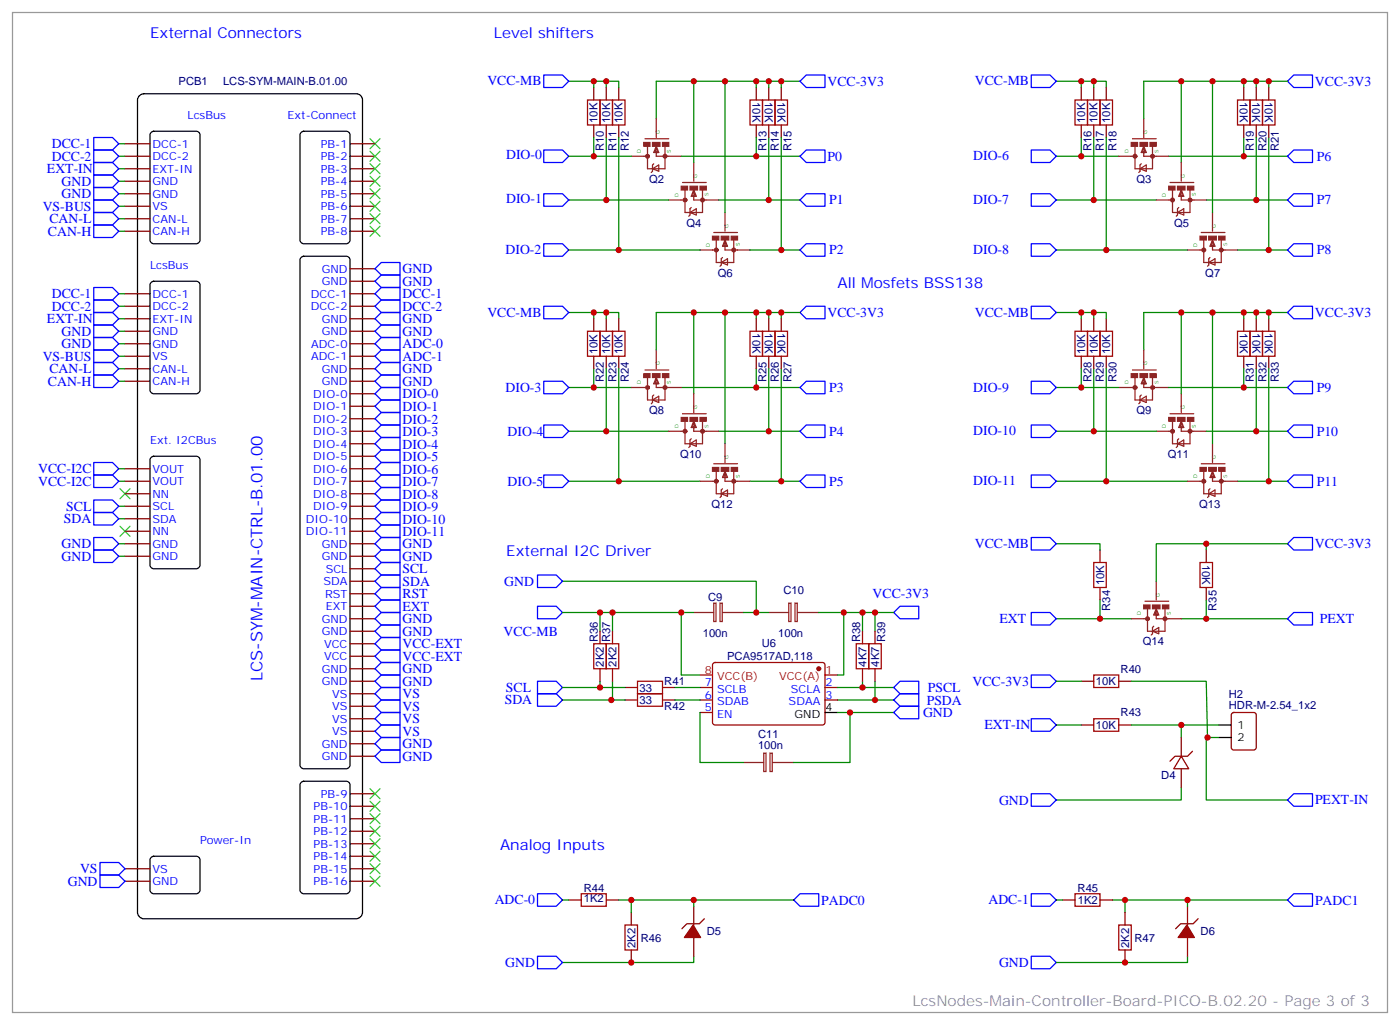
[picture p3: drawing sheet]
<svg xmlns="http://www.w3.org/2000/svg" width="395mm" height="289mm" viewBox="0 0 395 289" stroke-linecap="round" stroke-linejoin="round" font-family="sans-serif">
<defs><g id="words">
<text font-size="4.6" fill="#00f" x="74.1" y="192.3" transform="rotate(-90 74.1 192.3)">LCS-SYM-MAIN-CTRL-B.01.00</text>
<g font-size="4.2" fill="#00f">
<text x="42.3" y="10.6">External Connectors</text>
<text x="139.3" y="10.6">Level shifters</text>
<text x="236.4" y="81.1">All Mosfets BSS138</text>
<text x="142.9" y="157">External I2C Driver</text>
<text x="141.1" y="239.9">Analog Inputs</text>
</g>
<text font-size="4.2" fill="#999" x="257.5" y="284">LcsNodes-Main-Controller-Board-PICO-B.02.20 - Page 3 of 3</text>
<g font-size="3.9" fill="#00f">
<text x="137.5" y="24.1">VCC-MB</text>
<text x="233.5" y="24.2">VCC-3V3</text>
<text x="275.1" y="24.1">VCC-MB</text>
<text x="371.1" y="24.2">VCC-3V3</text>
<text x="14.6" y="41.8">DCC-1</text>
<text x="14.6" y="45.4">DCC-2</text>
<text x="142.8" y="44.9">DIO-0</text>
<text x="233.5" y="45.3">P0</text>
<text x="274.7" y="45.3">DIO-6</text>
<text x="371.6" y="45.3">P6</text>
<text x="13.3" y="48.9">EXT-IN</text>
<text x="17.4" y="52.4">GND</text>
<text x="12.1" y="59.5">VS-BUS</text>
<text x="17.4" y="56">GND</text>
<text x="142.8" y="57.2">DIO-1</text>
<text x="234" y="57.7">P1</text>
<text x="274.7" y="57.6">DIO-7</text>
<text x="371.6" y="57.7">P7</text>
<text x="14" y="63">CAN-L</text>
<text x="13.5" y="66.5">CAN-H</text>
<text x="142.7" y="71.8">DIO-2</text>
<text x="234" y="71.8">P2</text>
<text x="274.7" y="71.7">DIO-8</text>
<text x="371.6" y="71.8">P8</text>
<text x="113.6" y="77.2">GND</text>
<text x="113.6" y="80.7">GND</text>
<text x="14.6" y="87.7">DCC-2</text>
<text x="14.6" y="84.2">DCC-1</text>
<text x="113.6" y="84.1">DCC-1</text>
<text x="113.6" y="87.7">DCC-2</text>
<text x="137.5" y="89.4">VCC-MB</text>
<text x="233.5" y="89.4">VCC-3V3</text>
<text x="275.1" y="89.4">VCC-MB</text>
<text x="371.1" y="89.4">VCC-3V3</text>
<text x="13.3" y="91.2">EXT-IN</text>
<text x="17.4" y="94.8">GND</text>
<text x="113.6" y="91.3">GND</text>
<text x="113.6" y="94.8">GND</text>
<text x="12.1" y="101.8">VS-BUS</text>
<text x="17.4" y="98.3">GND</text>
<text x="113.6" y="98.2">ADC-0</text>
<text x="113.6" y="101.9">ADC-1</text>
<text x="14" y="105.3">CAN-L</text>
<text x="113.6" y="105.4">GND</text>
<text x="13.5" y="108.9">CAN-H</text>
<text x="113.6" y="112.3">DIO-0</text>
<text x="113.6" y="108.9">GND</text>
<text x="142.7" y="110.6">DIO-3</text>
<text x="234" y="110.6">P3</text>
<text x="274.7" y="110.5">DIO-9</text>
<text x="371.6" y="110.6">P9</text>
<text x="113.6" y="116.1">DIO-1</text>
<text x="113.6" y="119.7">DIO-2</text>
<text x="113.6" y="123.2">DIO-3</text>
<text x="143.3" y="123">DIO-4</text>
<text x="234" y="123">P4</text>
<text x="274.7" y="122.9">DIO-10</text>
<text x="371.6" y="123">P10</text>
<text x="113.6" y="126.7">DIO-4</text>
<text x="113.6" y="130.2">DIO-5</text>
<text x="10.8" y="137.1">VCC-I2C</text>
<text x="10.8" y="133.5">VCC-I2C</text>
<text x="113.6" y="133.8">DIO-6</text>
<text x="113.6" y="137.3">DIO-7</text>
<text x="143.3" y="137.1">DIO-5</text>
<text x="234" y="137.1">P5</text>
<text x="274.7" y="137">DIO-11</text>
<text x="371.6" y="137.1">P11</text>
<text x="113.6" y="140.8">DIO-8</text>
<text x="18" y="147.7">SDA</text>
<text x="18.7" y="144.1">SCL</text>
<text x="113.6" y="144.4">DIO-9</text>
<text x="113.6" y="147.9">DIO-10</text>
<text x="17.4" y="154.7">GND</text>
<text x="113.6" y="151.4">DIO-11</text>
<text x="113.6" y="154.8">GND</text>
<text x="275.1" y="154.6">VCC-MB</text>
<text x="371.1" y="154.7">VCC-3V3</text>
<text x="17.4" y="158.3">GND</text>
<text x="113.6" y="161.7">SCL</text>
<text x="113.6" y="158.3">GND</text>
<text x="113.6" y="165.3">SDA</text>
<text x="142.3" y="165.3">GND</text>
<text x="113.6" y="168.8">RST</text>
<text x="113.6" y="172.3">EXT</text>
<text x="246.3" y="168.9">VCC-3V3</text>
<text x="113.6" y="175.9">GND</text>
<text x="113.6" y="179.5">GND</text>
<text x="142.1" y="179.4">VCC-MB</text>
<text x="282.1" y="175.9">EXT</text>
<text x="372.5" y="175.9">PEXT</text>
<text x="113.6" y="182.9">VCC-EXT</text>
<text x="113.6" y="186.4">VCC-EXT</text>
<text x="113.6" y="190.1">GND</text>
<text x="113.6" y="197">VS</text>
<text x="113.6" y="193.6">GND</text>
<text x="142.8" y="195.3">SCL</text>
<text x="261.8" y="195.3">PSCL</text>
<text x="274.5" y="193.5">VCC-3V3</text>
<text x="113.6" y="200.5">VS</text>
<text x="142.4" y="198.8">SDA</text>
<text x="260.5" y="202.4">GND</text>
<text x="261.5" y="198.8">PSDA</text>
<text x="113.6" y="204.1">VS</text>
<text x="113.6" y="207.6">VS</text>
<text x="277.8" y="205.8">EXT-IN</text>
<text x="113.6" y="211.2">GND</text>
<text x="113.6" y="214.7">GND</text>
<text x="282" y="227.1">GND</text>
<text x="371.1" y="227">PEXT-IN</text>
<text x="19.1" y="250">GND</text>
<text x="22.6" y="246.5">VS</text>
<text x="139.6" y="255.3">ADC-0</text>
<text x="231.8" y="255.3">PADC0</text>
<text x="279" y="255.3">ADC-1</text>
<text x="371.1" y="255.3">PADC1</text>
<text x="142.6" y="272.9">GND</text>
<text x="282" y="272.9">GND</text>
</g>
<g font-size="3.2" fill="#000080">
<text x="50.4" y="24.1">PCB1</text>
<text x="62.9" y="24.1">LCS-SYM-MAIN-B.01.00</text>
<text x="212.3" y="28.8" transform="rotate(90 212.3 28.8)">10K</text>
<text x="215.9" y="28.8" transform="rotate(90 215.9 28.8)">10K</text>
<text x="219.4" y="28.8" transform="rotate(90 219.4 28.8)">10K</text>
<text x="349.9" y="28.8" transform="rotate(90 349.9 28.8)">10K</text>
<text x="353.4" y="28.8" transform="rotate(90 353.4 28.8)">10K</text>
<text x="357" y="28.8" transform="rotate(90 357 28.8)">10K</text>
<text x="168.7" y="34.7" transform="rotate(-90 168.7 34.7)">10K</text>
<text x="172.2" y="34.7" transform="rotate(-90 172.2 34.7)">10K</text>
<text x="175.7" y="34.7" transform="rotate(-90 175.7 34.7)">10K</text>
<text x="306.3" y="34.7" transform="rotate(-90 306.3 34.7)">10K</text>
<text x="309.8" y="34.7" transform="rotate(-90 309.8 34.7)">10K</text>
<text x="313.3" y="34.7" transform="rotate(-90 313.3 34.7)">10K</text>
<text x="170.4" y="42.7" transform="rotate(-90 170.4 42.7)">R10</text>
<text x="174" y="42.7" transform="rotate(-90 174 42.7)">R11</text>
<text x="177.5" y="42.7" transform="rotate(-90 177.5 42.7)">R12</text>
<text x="216.3" y="42.7" transform="rotate(-90 216.3 42.7)">R13</text>
<text x="219.8" y="42.7" transform="rotate(-90 219.8 42.7)">R14</text>
<text x="223.4" y="42.7" transform="rotate(-90 223.4 42.7)">R15</text>
<text x="308" y="42.7" transform="rotate(-90 308 42.7)">R16</text>
<text x="311.5" y="42.7" transform="rotate(-90 311.5 42.7)">R17</text>
<text x="315.1" y="42.7" transform="rotate(-90 315.1 42.7)">R18</text>
<text x="353.9" y="42.7" transform="rotate(-90 353.9 42.7)">R19</text>
<text x="357.4" y="42.7" transform="rotate(-90 357.4 42.7)">R20</text>
<text x="360.9" y="42.7" transform="rotate(-90 360.9 42.7)">R21</text>
<text x="183.2" y="51.6">Q2</text>
<text x="320.7" y="51.6">Q3</text>
<text x="193.7" y="64">Q4</text>
<text x="331.3" y="64">Q5</text>
<text x="202.6" y="78.1">Q6</text>
<text x="340.2" y="78.1">Q7</text>
<text x="212.3" y="94.1" transform="rotate(90 212.3 94.1)">10K</text>
<text x="215.9" y="94.1" transform="rotate(90 215.9 94.1)">10K</text>
<text x="219.4" y="94.1" transform="rotate(90 219.4 94.1)">10K</text>
<text x="349.9" y="94.1" transform="rotate(90 349.9 94.1)">10K</text>
<text x="353.4" y="94.1" transform="rotate(90 353.4 94.1)">10K</text>
<text x="357" y="94.1" transform="rotate(90 357 94.1)">10K</text>
<text x="168.7" y="99.9" transform="rotate(-90 168.7 99.9)">10K</text>
<text x="172.2" y="99.9" transform="rotate(-90 172.2 99.9)">10K</text>
<text x="175.7" y="99.9" transform="rotate(-90 175.7 99.9)">10K</text>
<text x="306.3" y="99.9" transform="rotate(-90 306.3 99.9)">10K</text>
<text x="309.8" y="99.9" transform="rotate(-90 309.8 99.9)">10K</text>
<text x="313.3" y="99.9" transform="rotate(-90 313.3 99.9)">10K</text>
<text x="170.4" y="107.9" transform="rotate(-90 170.4 107.9)">R22</text>
<text x="174" y="107.9" transform="rotate(-90 174 107.9)">R23</text>
<text x="177.5" y="107.9" transform="rotate(-90 177.5 107.9)">R24</text>
<text x="216.3" y="107.9" transform="rotate(-90 216.3 107.9)">R25</text>
<text x="219.8" y="107.9" transform="rotate(-90 219.8 107.9)">R26</text>
<text x="223.4" y="107.9" transform="rotate(-90 223.4 107.9)">R27</text>
<text x="308" y="107.9" transform="rotate(-90 308 107.9)">R28</text>
<text x="311.5" y="107.9" transform="rotate(-90 311.5 107.9)">R29</text>
<text x="315.1" y="107.9" transform="rotate(-90 315.1 107.9)">R30</text>
<text x="353.9" y="107.9" transform="rotate(-90 353.9 107.9)">R31</text>
<text x="357.4" y="107.9" transform="rotate(-90 357.4 107.9)">R32</text>
<text x="360.9" y="107.9" transform="rotate(-90 360.9 107.9)">R33</text>
<text x="183.2" y="116.9">Q8</text>
<text x="320.7" y="116.9">Q9</text>
<text x="192" y="129.2">Q10</text>
<text x="329.6" y="129.2">Q11</text>
<text x="200.8" y="143.3">Q12</text>
<text x="338.4" y="143.3">Q13</text>
<text x="339.3" y="159.3" transform="rotate(90 339.3 159.3)">10K</text>
<text x="221.1" y="167.7">C10</text>
<text x="311.6" y="165.2" transform="rotate(-90 311.6 165.2)">10K</text>
<text x="199.8" y="169.5">C9</text>
<text x="313.3" y="172.4" transform="rotate(-90 313.3 172.4)">R34</text>
<text x="343.3" y="172.4" transform="rotate(-90 343.3 172.4)">R35</text>
<text x="198.3" y="179.7">100n</text>
<text x="219.6" y="179.7">100n</text>
<text x="168.7" y="181.2" transform="rotate(-90 168.7 181.2)">R36</text>
<text x="172.2" y="181.2" transform="rotate(-90 172.2 181.2)">R37</text>
<text x="215" y="182.5">U6</text>
<text x="242.8" y="181.2" transform="rotate(-90 242.8 181.2)">R38</text>
<text x="249.8" y="181.2" transform="rotate(-90 249.8 181.2)">R39</text>
<text x="322.5" y="182.2">Q14</text>
<text x="170.4" y="188.1" transform="rotate(-90 170.4 188.1)">2K2</text>
<text x="174" y="188.1" transform="rotate(-90 174 188.1)">2K2</text>
<text x="205.2" y="186.3">PCA9517AD,118</text>
<text x="244.5" y="188.1" transform="rotate(-90 244.5 188.1)">4K7</text>
<text x="248.1" y="188.1" transform="rotate(-90 248.1 188.1)">4K7</text>
<text x="316.2" y="189.8">R40</text>
<text x="180.5" y="195.2">33</text>
<text x="187.5" y="193.4">R41</text>
<text x="309.3" y="193.4">10K</text>
<text x="346.8" y="196.9">H2</text>
<text x="180.5" y="198.7">33</text>
<text x="187.5" y="200.5">R42</text>
<text x="316.2" y="202.2">R43</text>
<text x="346.8" y="200">HDR-M-2.54_1x2</text>
<text x="213.9" y="208.3">C11</text>
<text x="309.3" y="205.7">10K</text>
<text x="213.9" y="211.5">100n</text>
<text x="327.7" y="219.9">D4</text>
<text x="164.8" y="251.6">R44</text>
<text x="304.1" y="251.6">R45</text>
<text x="164.8" y="254.7">1K2</text>
<text x="304.2" y="255.1">1K2</text>
<text x="199.5" y="264">D5</text>
<text x="338.8" y="264">D6</text>
<text x="179.4" y="267.5" transform="rotate(-90 179.4 267.5)">2K2</text>
<text x="180.8" y="265.8">R46</text>
<text x="318.7" y="267.5" transform="rotate(-90 318.7 267.5)">2K2</text>
<text x="320.2" y="265.8">R47</text>
</g>
<g font-size="3.2" fill="#00f">
<text x="52.9" y="33.5">LcsBus</text>
<text x="81.1" y="33.5">Ext-Connect</text>
<text x="43" y="41.6">DCC-1</text>
<text x="90.5" y="41.6">PB-1</text>
<text x="43" y="45.2">DCC-2</text>
<text x="90.5" y="45.2">PB-2</text>
<text x="43" y="48.7">EXT-IN</text>
<text x="43" y="52.2">GND</text>
<text x="90.5" y="52.2">PB-4</text>
<text x="90.5" y="48.7">PB-3</text>
<text x="43" y="55.7">GND</text>
<text x="43" y="59.3">VS</text>
<text x="90.5" y="59.3">PB-6</text>
<text x="90.5" y="55.7">PB-5</text>
<text x="43" y="62.8">CAN-L</text>
<text x="90.5" y="62.8">PB-7</text>
<text x="43" y="66.3">CAN-H</text>
<text x="90.5" y="66.3">PB-8</text>
<text x="42.3" y="75.8">LcsBus</text>
<text x="90.8" y="76.9">GND</text>
<text x="43" y="84">DCC-1</text>
<text x="87.7" y="84">DCC-1</text>
<text x="90.8" y="80.4">GND</text>
<text x="43" y="87.5">DCC-2</text>
<text x="87.7" y="87.5">DCC-2</text>
<text x="43" y="94.5">GND</text>
<text x="43" y="91">EXT-IN</text>
<text x="90.8" y="91">GND</text>
<text x="90.8" y="94.5">GND</text>
<text x="43" y="101.6">VS</text>
<text x="43" y="98.1">GND</text>
<text x="87.8" y="98.1">ADC-0</text>
<text x="87.8" y="101.6">ADC-1</text>
<text x="43" y="105.1">CAN-L</text>
<text x="90.8" y="105.1">GND</text>
<text x="43" y="108.7">CAN-H</text>
<text x="88.3" y="112.2">DIO-0</text>
<text x="90.8" y="108.7">GND</text>
<text x="88.3" y="115.7">DIO-1</text>
<text x="88.3" y="119.2">DIO-2</text>
<text x="42.3" y="125.2">Ext. I2CBus</text>
<text x="88.3" y="122.8">DIO-3</text>
<text x="88.3" y="126.3">DIO-4</text>
<text x="88.3" y="129.8">DIO-5</text>
<text x="43" y="133.3">VOUT</text>
<text x="43" y="136.9">VOUT</text>
<text x="88.3" y="133.3">DIO-6</text>
<text x="88.3" y="136.9">DIO-7</text>
<text x="43" y="140.4">NN</text>
<text x="43" y="143.9">SCL</text>
<text x="88.3" y="140.4">DIO-8</text>
<text x="88.3" y="143.9">DIO-9</text>
<text x="43" y="147.5">SDA</text>
<text x="86.3" y="147.5">DIO-10</text>
<text x="43" y="151">NN</text>
<text x="43" y="154.5">GND</text>
<text x="86.3" y="151">DIO-11</text>
<text x="90.8" y="154.5">GND</text>
<text x="43" y="158">GND</text>
<text x="90.8" y="158">GND</text>
<text x="91.9" y="161.6">SCL</text>
<text x="91.3" y="165.1">SDA</text>
<text x="91.7" y="168.6">RST</text>
<text x="91.9" y="172.2">EXT</text>
<text x="90.8" y="175.7">GND</text>
<text x="90.8" y="179.2">GND</text>
<text x="91.5" y="182.7">VCC</text>
<text x="90.8" y="189.8">GND</text>
<text x="91.5" y="186.3">VCC</text>
<text x="90.8" y="193.3">GND</text>
<text x="93.7" y="196.9">VS</text>
<text x="198.9" y="197.2">6</text>
<text x="198.9" y="193.7">7</text>
<text x="202.4" y="195.4">SCLB</text>
<text x="223.2" y="195.4">SCLA</text>
<text x="233" y="193.7">2</text>
<text x="233" y="197.2">3</text>
<text x="93.7" y="203.9">VS</text>
<text x="93.7" y="200.4">VS</text>
<text x="198.9" y="200.7">5</text>
<text x="202.4" y="202.5">EN</text>
<text x="202.4" y="199">SDAB</text>
<text x="222.6" y="199">SDAA</text>
<text x="93.7" y="207.4">VS</text>
<text x="90.8" y="211">GND</text>
<text x="90.8" y="214.5">GND</text>
<text x="90.5" y="225.1">PB-9</text>
<text x="88.5" y="228.6">PB-10</text>
<text x="88.5" y="232.1">PB-11</text>
<text x="56.4" y="238.1">Pow</text>
<text x="62.9" y="238.1">er-In</text>
<text x="88.5" y="239.2">PB-13</text>
<text x="88.5" y="235.7">PB-12</text>
<text x="88.5" y="242.7">PB-14</text>
<text x="43" y="246.2">VS</text>
<text x="43" y="249.8">GND</text>
<text x="88.5" y="249.8">PB-16</text>
<text x="88.5" y="246.2">PB-15</text>
</g>
<g font-size="3.2" fill="#f00">
<text x="198.9" y="190.1">8</text>
<text x="202.4" y="191.9">VCC(B)</text>
<text x="219.9" y="191.9">VCC(A)</text>
<text x="233" y="190.1">1</text>
</g>
<g font-size="3.2">
<text x="224.2" y="202.5">GND</text>
<text x="233" y="200.7">4</text>
<text x="349.2" y="205.7">1</text>
<text x="349.2" y="209.2">2</text>
</g>
<g font-size="1.4" fill="#238d23">
<text x="186.2" y="37.9" transform="rotate(-90 186.2 37.9)">G</text>
<text x="323.8" y="37.9" transform="rotate(-90 323.8 37.9)">G</text>
<text x="180.9" y="43.1" transform="rotate(-90 180.9 43.1)">D</text>
<text x="189.4" y="43.1" transform="rotate(-90 189.4 43.1)">S</text>
<text x="318.5" y="43.1" transform="rotate(-90 318.5 43.1)">D</text>
<text x="326.9" y="43.1" transform="rotate(-90 326.9 43.1)">S</text>
<text x="196.8" y="50.2" transform="rotate(-90 196.8 50.2)">G</text>
<text x="334.4" y="50.2" transform="rotate(-90 334.4 50.2)">G</text>
<text x="191.5" y="55.5" transform="rotate(-90 191.5 55.5)">D</text>
<text x="199.9" y="55.4" transform="rotate(-90 199.9 55.4)">S</text>
<text x="329.1" y="55.5" transform="rotate(-90 329.1 55.5)">D</text>
<text x="337.5" y="55.4" transform="rotate(-90 337.5 55.4)">S</text>
<text x="205.6" y="64.3" transform="rotate(-90 205.6 64.3)">G</text>
<text x="343.2" y="64.3" transform="rotate(-90 343.2 64.3)">G</text>
<text x="200.3" y="69.6" transform="rotate(-90 200.3 69.6)">D</text>
<text x="208.8" y="69.5" transform="rotate(-90 208.8 69.5)">S</text>
<text x="337.9" y="69.6" transform="rotate(-90 337.9 69.6)">D</text>
<text x="346.4" y="69.5" transform="rotate(-90 346.4 69.5)">S</text>
<text x="186.2" y="103.1" transform="rotate(-90 186.2 103.1)">G</text>
<text x="323.8" y="103.1" transform="rotate(-90 323.8 103.1)">G</text>
<text x="180.9" y="108.4" transform="rotate(-90 180.9 108.4)">D</text>
<text x="189.4" y="108.3" transform="rotate(-90 189.4 108.3)">S</text>
<text x="318.5" y="108.4" transform="rotate(-90 318.5 108.4)">D</text>
<text x="326.9" y="108.3" transform="rotate(-90 326.9 108.3)">S</text>
<text x="196.8" y="115.5" transform="rotate(-90 196.8 115.5)">G</text>
<text x="334.4" y="115.5" transform="rotate(-90 334.4 115.5)">G</text>
<text x="191.5" y="120.8" transform="rotate(-90 191.5 120.8)">D</text>
<text x="199.9" y="120.7" transform="rotate(-90 199.9 120.7)">S</text>
<text x="329.1" y="120.8" transform="rotate(-90 329.1 120.8)">D</text>
<text x="337.5" y="120.7" transform="rotate(-90 337.5 120.7)">S</text>
<text x="205.6" y="129.6" transform="rotate(-90 205.6 129.6)">G</text>
<text x="343.2" y="129.6" transform="rotate(-90 343.2 129.6)">G</text>
<text x="200.3" y="134.9" transform="rotate(-90 200.3 134.9)">D</text>
<text x="208.8" y="134.8" transform="rotate(-90 208.8 134.8)">S</text>
<text x="337.9" y="134.9" transform="rotate(-90 337.9 134.9)">D</text>
<text x="346.4" y="134.8" transform="rotate(-90 346.4 134.8)">S</text>
<text x="322" y="173.7" transform="rotate(-90 322 173.7)">D</text>
<text x="327.3" y="168.4" transform="rotate(-90 327.3 168.4)">G</text>
<text x="330.5" y="173.6" transform="rotate(-90 330.5 173.6)">S</text>
</g>
</g></defs>
<g fill="none" stroke="#008700" stroke-width=".35">
<path d="M160.5 22.9h10.6v1.8M167.6 22.9v1.8M167.6 38.8v5.3M171.1 38.8v17.6M171.1 22.9h3.5v1.8M174.6 38.8v31.8M195.8 22.9v23M204.6 22.9v37.1M213.4 22.9v1.8M213.4 38.8v5.3M217 22.9v1.8M217 38.8v17.6"/>
<path d="M220.5 38.8v31.8M220.5 22.9v1.8M225.8 22.9h-40.6v10.6M298.1 22.9h10.6v1.8M305.2 22.9v1.8M305.2 38.8v5.3M308.7 22.9h3.5v1.8M308.7 38.8v17.6M312.2 38.8v31.8M333.4 22.9v23M342.2 22.9v37.1M351 22.9v1.8"/>
<path d="M351 38.8v5.3M354.5 22.9v1.8M354.5 38.8v17.6M358.1 38.8v31.8M358.1 22.9v1.8M363.4 22.9h-40.6v10.6M33.5 44.1h1.8M33.5 40.6h1.8M33.5 47.6h1.8M33.5 51.2h1.8M33.5 54.7h1.8M33.5 58.2h1.8"/>
<path d="M160.5 56.4h28.2M160.5 44.1h17.7M192.3 44.1h33.5M202.8 56.4h23M298.1 56.4h28.2M298.1 44.1h17.6M329.8 44.1h33.6M340.4 56.4h23M33.5 61.7h1.8M33.5 65.3h1.8M160.5 70.6h37.1M211.7 70.6h14.1"/>
<path d="M298.1 70.6h37M349.2 70.6h14.2M33.5 93.5h1.8M33.5 82.9h1.8M33.5 86.4h1.8M33.5 90h1.8M33.5 97h1.8M160.5 88.2h10.6v1.8M167.6 88.2v1.8M171.1 88.2h3.5v1.8M195.8 88.2v22.9M204.6 88.2v37"/>
<path d="M213.4 88.2v1.8M217 88.2v1.8M220.5 88.2v1.8M225.8 88.2h-40.6v10.6M298.1 88.2h10.6v1.8M305.2 88.2v1.8M308.7 88.2h3.5v1.8M333.4 88.2v22.9M342.2 88.2v37M351 88.2v1.8M354.5 88.2v1.8M358.1 88.2v1.8"/>
<path d="M363.4 88.2h-40.6v10.6M33.5 100.5h1.8M33.5 107.6h1.8M33.5 104.1h1.8M160.5 109.4h17.7M167.6 104.1v5.3M171.1 104.1v17.6M174.6 104.1v31.7M192.3 109.4h33.5M213.4 104.1v5.3M217 104.1v17.6M220.5 104.1v31.7"/>
<path d="M298.1 109.4h17.6M305.2 104.1v5.3M308.7 104.1v17.6M312.2 104.1v31.7M329.8 109.4h33.6M351 104.1v5.3M354.5 104.1v17.6M358.1 104.1v31.7M33.5 135.8h1.8M33.5 132.3h1.8M160.5 121.7h28.2M160.5 135.8h37.1"/>
<path d="M202.8 121.7h23M211.7 135.8h14.1M298.1 121.7h28.2M298.1 135.8h37M340.4 121.7h23M349.2 135.8h14.2M33.5 153.5h1.8M33.5 146.4h1.8M33.5 157h1.8M33.5 142.9h1.8M298.1 153.5h12.3v1.7M340.4 153.5h-14.1v10.5"/>
<path d="M340.4 153.5h23M340.4 153.5v1.7M158.7 172.9h33.6v17.6h5.3M158.7 164h54.7v8.9M169.3 172.9v5.3M172.9 172.9v5.3M192.3 172.9h3.5M209.9 172.9h7.1M231.1 172.9h7M243.4 172.9v5.3M246.9 172.9v5.3M252.2 172.9h-14.1v17.6h-1.7"/>
<path d="M298.1 174.6h21.2M310.4 169.3v5.3M333.4 174.6h30M340.4 169.3v5.3M158.7 197.6h17.7M158.7 194h17.7M169.3 192.3v1.7M172.9 192.3v5.3h-.4M190.5 197.6h7.1M190.5 194h7.1M236.4 197.6h15.8M236.4 194h15.8"/>
<path d="M243.4 192.3v1.7M246.9 192.3v5.3M298.1 192.3h7.1M319.3 192.3h21.1l.4 15.8M197.6 201.1v14.1h12.3M236.4 201.1h15.8M239.9 201.1v14.1h-15.9M298.1 204.6h7.1M319.3 204.6h24.7M333.4 204.6v3.5M344 208.1h-3.6v17.7h23M333.4 222.2v3.6h-35.3"/>
<path d="M158.7 254h1.8M174.6 254h3.6v3.5M178.2 254h45.8M195.8 254v1.8M298.1 254h1.8M314 254h3.5v3.5M317.5 254h45.9M335.1 254v1.8M195.8 269.9v1.7h-37.1M335.1 269.9v1.7h-37"/>
</g>
<g fill="none" stroke="#00f" stroke-width=".35">
<path d="M26.5 38.8h5.2l1.8 1.8-1.8 1.7h-5.2zM153.5 21.2h5.2l1.8 1.7-1.8 1.8h-5.2zM227.5 21.2h5.3v3.5h-5.3l-1.7-1.8zM291 21.2h5.3l1.8 1.7-1.8 1.8h-5.3zM365.1 21.2h5.3v3.5h-5.3l-1.7-1.8zM26.5 60h5.2l1.8 1.7-1.8 1.8h-5.2zM26.5 56.4h5.2l1.8 1.8-1.8 1.8h-5.2zM26.5 52.9h5.2l1.8 1.8-1.8 1.7h-5.2zM26.5 49.4h5.2l1.8 1.8-1.8 1.7h-5.2zM26.5 45.9h5.2l1.8 1.7-1.8 1.8h-5.2zM26.5 42.3h5.2l1.8 1.8-1.8 1.8h-5.2zM153.5 54.7h5.2l1.8 1.7-1.8 1.8h-5.2z"/>
<path d="M153.5 42.3h5.2l1.8 1.8-1.8 1.8h-5.2zM225.8 44.1l1.7-1.8h5.3v3.6h-5.3zM225.8 56.4l1.7-1.7h5.3v3.5h-5.3zM291 42.3h5.3l1.8 1.8-1.8 1.8h-5.3zM291 54.7h5.3l1.8 1.7-1.8 1.8h-5.3zM363.4 56.4l1.7-1.7h5.3v3.5h-5.3zM365.1 42.3h5.3v3.6h-5.3l-1.7-1.8zM26.5 63.5h5.2l1.8 1.8-1.8 1.7h-5.2zM153.5 68.8h5.2l1.8 1.8-1.8 1.7h-5.2zM225.8 70.6l1.7-1.8h5.3v3.5h-5.3zM291 68.8h5.3l1.8 1.8-1.8 1.7h-5.3zM363.4 70.6l1.7-1.8h5.3v3.5h-5.3z"/>
<path d="M26.5 91.7h5.2l1.8 1.8-1.8 1.7h-5.2zM26.5 95.2h5.2l1.8 1.8-1.8 1.8h-5.2zM26.5 98.8h5.2l1.8 1.7-1.8 1.8h-5.2zM26.5 88.2h5.2l1.8 1.8-1.8 1.7h-5.2zM26.5 84.7h5.2l1.8 1.7-1.8 1.8h-5.2zM26.5 81.1h5.2l1.8 1.8-1.8 1.8h-5.2zM153.5 86.4h5.2l1.8 1.8-1.8 1.8h-5.2zM227.5 86.4h5.3v3.6h-5.3l-1.7-1.8zM291 86.4h5.3l1.8 1.8-1.8 1.8h-5.3zM365.1 86.4h5.3v3.6h-5.3l-1.7-1.8zM26.5 102.3h5.2l1.8 1.8-1.8 1.7h-5.2zM26.5 105.8h5.2l1.8 1.8-1.8 1.8h-5.2z"/>
<path d="M153.5 107.6h5.2l1.8 1.8-1.8 1.7h-5.2zM153.5 119.9h5.2l1.8 1.8-1.8 1.8h-5.2zM225.8 109.4l1.7-1.8h5.3v3.5h-5.3zM291 107.6h5.3l1.8 1.8-1.8 1.7h-5.3zM291 119.9h5.3l1.8 1.8-1.8 1.8h-5.3zM363.4 109.4l1.7-1.8h5.3v3.5h-5.3zM365.1 119.9h5.3v3.6h-5.3l-1.7-1.8zM26.5 134.1h5.2l1.8 1.7-1.8 1.8h-5.2zM26.5 130.5h5.2l1.8 1.8-1.8 1.8h-5.2zM153.5 134.1h5.2l1.8 1.7-1.8 1.8h-5.2zM225.8 121.7l1.7-1.8h5.3v3.6h-5.3zM225.8 135.8l1.7-1.7h5.3v3.5h-5.3z"/>
<path d="M291 134.1h5.3l1.8 1.7-1.8 1.8h-5.3zM363.4 135.8l1.7-1.7h5.3v3.5h-5.3zM26.5 144.6h5.2l1.8 1.8-1.8 1.8h-5.2zM26.5 151.7h5.2l1.8 1.8-1.8 1.7h-5.2zM26.5 155.2h5.2l1.8 1.8-1.8 1.8h-5.2zM26.5 141.1h5.2l1.8 1.8-1.8 1.7h-5.2zM291 151.7h5.3l1.8 1.8-1.8 1.7h-5.3zM365.1 151.7h5.3v3.5h-5.3l-1.7-1.7zM151.7 171.1h5.3l1.7 1.8-1.7 1.7h-5.3zM151.7 162.3h5.3l1.7 1.7-1.7 1.8h-5.3zM252.2 172.9l1.8-1.8h5.3v3.5h-5.3zM291 172.9h5.3l1.8 1.7-1.8 1.8h-5.3z"/>
<path d="M365.1 172.9h5.3v3.5h-5.3l-1.7-1.8zM151.7 195.8h5.3l1.7 1.8-1.7 1.7h-5.3zM151.7 192.3h5.3l1.7 1.7-1.7 1.8h-5.3zM252.2 194l1.8-1.7h5.3v3.5h-5.3zM252.2 197.6l1.8-1.8h5.3v3.5h-5.3zM291 190.5h5.3l1.8 1.8-1.8 1.7h-5.3zM252.2 201.1l1.8-1.8h5.3v3.5h-5.3zM291 202.8h5.3l1.8 1.8-1.8 1.8h-5.3zM291 224h5.3l1.8 1.8-1.8 1.7h-5.3zM365.1 224h5.3v3.5h-5.3l-1.7-1.7zM151.7 252.2h5.3l1.7 1.8-1.7 1.8h-5.3zM224 254l1.8-1.8h5.3v3.6h-5.3z"/>
<path d="M291 252.2h5.3l1.8 1.8-1.8 1.8h-5.3zM363.4 254l1.7-1.8h5.3v3.6h-5.3zM151.7 269.9h5.3l1.7 1.7-1.7 1.8h-5.3zM291 269.9h5.3l1.8 1.7-1.8 1.8h-5.3z"/>
</g>
<g fill="none" stroke="#a10000" stroke-width=".35">
<path d="M165.8 28.2h3.5v7.1h-3.5zM169.3 28.2h3.6v7.1h-3.6zM172.9 28.2h3.5v7.1h-3.5zM211.7 28.2h3.5v7.1h-3.5zM215.2 28.2h3.5v7.1h-3.5zM218.7 28.2h3.5v7.1h-3.5zM303.4 28.2h3.5v7.1h-3.5zM306.9 28.2h3.5v7.1h-3.5zM310.4 28.2h3.6v7.1h-3.6zM349.2 28.2h3.6v7.1h-3.6zM352.8 28.2h3.5v7.1h-3.5zM356.3 28.2h3.5v7.1h-3.5z"/>
<path d="M165.8 93.5h3.5v7h-3.5zM169.3 93.5h3.6v7h-3.6zM172.9 93.5h3.5v7h-3.5zM211.7 93.5h3.5v7h-3.5zM215.2 93.5h3.5v7h-3.5zM218.7 93.5h3.5v7h-3.5zM303.4 93.5h3.5v7h-3.5zM306.9 93.5h3.5v7h-3.5zM310.4 93.5h3.6v7h-3.6zM349.2 93.5h3.6v7h-3.6zM352.8 93.5h3.5v7h-3.5zM356.3 93.5h3.5v7h-3.5z"/>
<path d="M308.7 158.8h3.5v7h-3.5zM338.7 158.8h3.5v7h-3.5zM167.6 181.7h3.5v7h-3.5zM171.1 181.7h3.5v7h-3.5zM179.9 192.3h7.1v3.5h-7.1zM179.9 195.8h7.1v3.5h-7.1zM241.7 181.7h3.5v7h-3.5zM245.2 181.7h3.5v7h-3.5zM308.7 190.5h7v3.5h-7zM308.7 202.8h7v3.6h-7zM164 252.2h7.1v3.6h-7.1zM303.4 252.2h7v3.6h-7z"/>
<path d="M176.4 261.1h3.5v7h-3.5zM315.7 261.1h3.6v7h-3.6z"/>
</g>
<g fill="none" stroke="#870000" stroke-width=".35">
<path d="M167.6 24.7v3.5M167.6 35.3v3.5M171.1 24.7v3.5M171.1 35.3v3.5M174.6 24.7v3.5M174.6 35.3v3.5M213.4 24.7v3.5M213.4 35.3v3.5M217 24.7v3.5M217 35.3v3.5M220.5 24.7v3.5M220.5 35.3v3.5"/>
<path d="M305.2 24.7v3.5M305.2 35.3v3.5M308.7 24.7v3.5M308.7 35.3v3.5M312.2 24.7v3.5M312.2 35.3v3.5M351 24.7v3.5M351 35.3v3.5M354.5 24.7v3.5M354.5 35.3v3.5M358.1 24.7v3.5M358.1 35.3v3.5"/>
<path d="M167.6 90v3.5M171.1 90v3.5M174.6 90v3.5M213.4 90v3.5M217 90v3.5M220.5 90v3.5M305.2 90v3.5M308.7 90v3.5M312.2 90v3.5M351 90v3.5M354.5 90v3.5M358.1 90v3.5"/>
<path d="M167.6 100.5v3.6M171.1 100.5v3.6M174.6 100.5v3.6M213.4 100.5v3.6M217 100.5v3.6M220.5 100.5v3.6M305.2 100.5v3.6M308.7 100.5v3.6M312.2 100.5v3.6M351 100.5v3.6M354.5 100.5v3.6M358.1 100.5v3.6"/>
<path d="M310.4 155.2v3.6M340.4 155.2v3.6M169.3 178.2v3.5M172.9 178.2v3.5M243.4 178.2v3.5M246.9 178.2v3.5M310.4 165.8v3.5M340.4 165.8v3.5M169.3 188.7v3.6M172.9 188.7v3.6M176.4 194h3.5M176.4 197.6h3.5"/>
<path d="M187 194h3.5M187 197.6h3.5M197.6 194h3.5M197.6 197.6h3.5M201.3 187.2l.5-.2h30.6l.4 .7v16.5l-.7 .4-30.6-.1-.4-.6v-16.2zM232.8 194h3.6M232.8 197.6h3.6M243.4 188.7v3.6M246.9 188.7v3.6M305.2 192.3h3.5M315.7 192.3h3.6M197.6 201.1h3.5"/>
<path d="M305.2 204.6h3.5M315.7 204.6h3.6M333.4 213.4l2.1 3.6h-4.2zM333.4 208.1v5.3M333.4 217v5.2M336.5 212l-1.4 1.4h-3.5l-1.4 1.4M347.7 201.3l.5-.2h5.6l.7 .4v9.5l-.4 .6-5.9 .1-.7-.5v-9.4zM160.5 254h3.5M171.1 254h3.5M178.2 257.5v3.6M195.8 255.8v5.3M198.8 259.3l-1.4 1.4h-3.5l-1.5 1.4"/>
<path d="M299.9 254h3.5M310.4 254h3.6M317.5 257.5v3.6M335.1 255.8v5.3M338.1 259.3l-1.4 1.4h-3.5l-1.4 1.4M178.2 268.1v3.5M195.8 264.6v5.3M317.5 268.1v3.5M335.1 264.6v5.3"/>
</g>
<g fill="none" stroke="#8c2424" stroke-width=".71">
<circle cx="182.7" cy="44.1" r=".35"/>
<circle cx="187.7" cy="44.1" r=".35"/>
<circle cx="193.3" cy="56.4" r=".35"/>
<circle cx="198.3" cy="56.4" r=".35"/>
<circle cx="320.3" cy="44.1" r=".35"/>
<circle cx="325.3" cy="44.1" r=".35"/>
<circle cx="330.9" cy="56.4" r=".35"/>
<circle cx="335.8" cy="56.4" r=".35"/>
<circle cx="202.1" cy="70.6" r=".35"/>
<circle cx="207.1" cy="70.6" r=".35"/>
<circle cx="339.7" cy="70.6" r=".35"/>
<circle cx="344.7" cy="70.6" r=".35"/>
<circle cx="182.7" cy="109.4" r=".35"/>
<circle cx="187.7" cy="109.4" r=".35"/>
<circle cx="320.3" cy="109.4" r=".35"/>
<circle cx="325.3" cy="109.4" r=".35"/>
<circle cx="193.3" cy="121.7" r=".35"/>
<circle cx="198.3" cy="121.7" r=".35"/>
<circle cx="202.1" cy="135.8" r=".35"/>
<circle cx="207.1" cy="135.8" r=".35"/>
<circle cx="330.9" cy="121.7" r=".35"/>
<circle cx="335.8" cy="121.7" r=".35"/>
<circle cx="339.7" cy="135.8" r=".35"/>
<circle cx="344.7" cy="135.8" r=".35"/>
<circle cx="323.9" cy="174.6" r=".35"/>
<circle cx="328.8" cy="174.6" r=".35"/>
</g>
<g fill="#8c2424" stroke="#8c2424" stroke-width=".35">
<path d="M328.1 170.7h1.7v1.1h-1.7z"/>
<path d="M322.8 170.7h1.8v1.1h-1.8z"/>
<path d="M325.3 170.7h2.1v1.1h-2.1z"/>
<path d="M197.6 52.6h1.7v1h-1.7z"/>
<path d="M192.3 52.6h1.7v1h-1.7z"/>
<path d="M194.7 52.6h2.1v1h-2.1z"/>
<path d="M187 40.2h1.7v1.1h-1.7z"/>
<path d="M181.7 40.2h1.7v1.1h-1.7z"/>
<path d="M184.1 40.2h2.2v1.1h-2.2z"/>
<path d="M206.4 66.7h1.7v1h-1.7z"/>
<path d="M201.1 66.7h1.7v1h-1.7z"/>
<path d="M203.6 66.7h2.1v1h-2.1z"/>
<path d="M344 66.7h1.7v1h-1.7z"/>
<path d="M338.7 66.7h1.7v1h-1.7z"/>
<path d="M341.1 66.7h2.2v1h-2.2z"/>
<path d="M324.6 40.2h1.7v1.1h-1.7z"/>
<path d="M319.3 40.2h1.7v1.1h-1.7z"/>
<path d="M321.7 40.2h2.1v1.1h-2.1z"/>
<path d="M335.1 52.6h1.8v1h-1.8z"/>
<path d="M329.8 52.6h1.8v1h-1.8z"/>
<path d="M332.3 52.6h2.1v1h-2.1z"/>
<path d="M335.1 117.8h1.8v1.1h-1.8z"/>
<path d="M329.8 117.8h1.8v1.1h-1.8z"/>
<path d="M332.3 117.8h2.1v1.1h-2.1z"/>
<path d="M324.6 105.5h1.7v1h-1.7z"/>
<path d="M319.3 105.5h1.7v1h-1.7z"/>
<path d="M321.7 105.5h2.1v1h-2.1z"/>
<path d="M187 105.5h1.7v1h-1.7z"/>
<path d="M181.7 105.5h1.7v1h-1.7z"/>
<path d="M184.1 105.5h2.2v1h-2.2z"/>
<path d="M197.6 117.8h1.7v1.1h-1.7z"/>
<path d="M192.3 117.8h1.7v1.1h-1.7z"/>
<path d="M194.7 117.8h2.1v1.1h-2.1z"/>
<path d="M344 131.9h1.7v1.1h-1.7z"/>
<path d="M338.7 131.9h1.7v1.1h-1.7z"/>
<path d="M341.1 131.9h2.2v1.1h-2.2z"/>
<path d="M206.4 131.9h1.7v1.1h-1.7z"/>
<path d="M201.1 131.9h1.7v1.1h-1.7z"/>
<path d="M203.6 131.9h2.1v1.1h-2.1z"/>
</g>
<g fill="none" stroke="#8c2424" stroke-width=".35">
<path d="M182 39.2h6.7M185.2 33.5v5.3M319.6 39.2h6.7M322.8 33.5v5.3M178.2 44.1h4.5M182.7 41.3v6.3h5v-6.3M184.1 47.6l1.8-1v1.7zM184.5 46.2l-.4 .4v1.7l-.3 .4M184.9 43l.3-1.4 .4 1.4M185.2 42.7v1.4h7.1M185.2 41.3l.7 1.7h-1.4zM188.7 56.4h4.6"/>
<path d="M192.6 51.5h6.7M193.3 53.6v6.4h5v-6.4M194.7 60l1.8-1.1v1.8zM195.1 58.6l-.4 .3v1.8l-.3 .3M195.4 55.4l.4-1.4 .3 1.4M195.8 55v1.4h7M195.8 45.9v5.3M195.8 53.6l.7 1.8h-1.4zM204.6 60v5.3M315.7 44.1h4.6M320.3 41.3v6.3h5v-6.3M321.7 47.6l1.8-1v1.7z"/>
<path d="M322.1 46.2l-.4 .4v1.7l-.3 .4M322.4 43l.4-1.4 .3 1.4M322.8 42.7v1.4h7M322.8 41.3l.7 1.7h-1.4zM326.3 56.4h4.6M330.2 51.5h6.7M330.9 53.6v6.4h4.9v-6.4M332.3 60l1.8-1.1v1.8zM332.7 58.6l-.4 .3v1.8l-.3 .3M333 55.4l.4-1.4 .3 1.4M333.4 55v1.4h7M333.4 53.6l.7 1.8h-1.4z"/>
<path d="M333.4 45.9v5.3M342.2 60v5.3M197.6 70.6h4.5M201.4 65.6h6.7M202.1 67.7v6.4h5v-6.4M203.6 74.1l1.7-1.1v1.8zM203.9 72.7l-.3 .3v1.8l-.4 .3M204.3 69.5l.3-1.4 .4 1.4M204.6 69.1v1.5h7.1M204.6 67.7l.7 1.8h-1.4zM335.1 70.6h4.6M339 65.6h6.7"/>
<path d="M339.7 67.7v6.4h5v-6.4M341.1 74.1l1.8-1.1v1.8zM341.5 72.7l-.4 .3v1.8l-.3 .3M341.8 69.5l.4-1.4 .3 1.4M342.2 69.1v1.5h7M342.2 67.7l.7 1.8h-1.4zM185.2 98.8v5.3M322.8 98.8v5.3M178.2 109.4h4.5M182 104.4h6.7M182.7 106.5v6.4h5v-6.4M184.1 112.9l1.8-1.1v1.8z"/>
<path d="M184.5 111.5l-.4 .3v1.8l-.3 .3M184.9 108.3l.3-1.4 .4 1.4M185.2 108v1.4h7.1M185.2 106.5l.7 1.8h-1.4zM192.6 116.8h6.7M193.3 118.9v6.3h5v-6.3M195.8 111.1v5.3M195.8 118.9l.7 1.8h-1.4zM315.7 109.4h4.6M319.6 104.4h6.7M320.3 106.5v6.4h5v-6.4M321.7 112.9l1.8-1.1v1.8z"/>
<path d="M322.1 111.5l-.4 .3v1.8l-.3 .3M322.4 108.3l.4-1.4 .3 1.4M322.8 108v1.4h7M322.8 106.5l.7 1.8h-1.4zM330.2 116.8h6.7M330.9 118.9v6.3h4.9v-6.3M333.4 111.1v5.3M333.4 118.9l.7 1.8h-1.4zM188.7 121.7h4.6M194.7 125.2l1.8-1v1.7zM195.1 123.8l-.4 .4v1.7l-.3 .4M195.4 120.7l.4-1.5 .3 1.5"/>
<path d="M195.8 120.3v1.4h7M197.6 135.8h4.5M201.4 130.9h6.7M202.1 133v6.3h5v-6.3M203.6 139.3l1.7-1v1.8zM203.9 137.9l-.3 .4v1.8l-.4 .3M204.3 134.8l.3-1.5 .4 1.5M204.6 125.2v5.3M204.6 134.4v1.4h7.1M204.6 133l.7 1.8h-1.4zM326.3 121.7h4.6M332.3 125.2l1.8-1v1.7z"/>
<path d="M332.7 123.8l-.4 .4v1.7l-.3 .4M333 120.7l.4-1.5 .3 1.5M333.4 120.3v1.4h7M335.1 135.8h4.6M339 130.9h6.7M339.7 133v6.3h5v-6.3M341.1 139.3l1.8-1v1.8zM341.5 137.9l-.4 .4v1.8l-.3 .3M341.8 134.8l.4-1.5 .3 1.5M342.2 125.2v5.3M342.2 134.4v1.4h7M342.2 133l.7 1.8h-1.4z"/>
<path d="M195.8 172.9h5.6M201.4 170.2h.7v5.2h-.7zM203.2 170.2h.6v5.2h-.6zM203.9 172.9h6M217 172.9h5.6M222.6 170.2h.6v5.2h-.6zM224.4 170.2h.6v5.2h-.6zM225.1 172.9h6M319.3 174.6h4.5M323.1 169.7h6.7M323.8 171.8v6.4h5v-6.4M325.3 178.2l1.7-1.1v1.8z"/>
<path d="M325.6 176.7l-.3 .4v1.8l-.4 .3M326 173.6l.3-1.4 .4 1.4M326.3 173.2v1.4h7.1M326.3 164v5.3M326.3 171.8l.7 1.8h-1.4zM209.9 215.2h5.6M215.5 212.5h.7v5.2h-.7zM217.3 212.5h.6v5.2h-.6zM218 215.2h6"/>
</g>
<path d="M3.5 3.5h388.1v282.3h-388.1z" fill="none" stroke="#999" stroke-width=".35"/>
<g fill="#870000" stroke="#870000" stroke-width=".35">
<path d="M195.6 261.1l2.1 3.5h-4.6z"/>
<path d="M335 261.1l2.1 3.5h-4.6z"/>
<circle cx="231.1" cy="188.7" r=".53"/>
</g>
<path d="M197.6 190.5h3.5M232.8 190.5h3.6" fill="none" stroke="#f00" stroke-width=".35"/>
<path d="M232.8 201.1h3.6M344 204.6h3.5M344 208.1h3.5" fill="none" stroke="#000" stroke-width=".35"/>
<path d="M104.4 39.2l2.8 2.8M107.2 39.2l-2.8 2.8M33.9 137.9l2.8 2.9M36.7 137.9l-2.8 2.9M33.9 148.5l2.8 2.8M36.7 148.5l-2.8 2.8" fill="none" stroke="#3c3" stroke-width=".35"/>
<path d="M39.4 27l1.2-.5h59.9a1.76 1.76 0 0 1 1.8 1.7v229.3a1.89 1.89 0 0 1-1.8 1.8h-59.9a1.89 1.89 0 0 1-1.8-1.8v-229.3z" fill="#fff" stroke="#000" stroke-width=".35"/>
<path d="M42.6 37.5l.8-.5h12l.6 .2 .4 .6v29.9l-.2 .7-.5 .3-12.3 .1-.6-.2-.4-.6-.1-29.9zM84.9 37.5l.8-.5h12l.6 .2 .4 .6 .1 29.9-.3 .7-.5 .3-12.3 .1-.6-.2-.4-.6v-29.9zM42.6 79.8l.8-.4h12l.6 .2 .4 .5v30l-.2 .6-.5 .4h-12.3l-.6-.2-.4-.5-.1-30zM84.9 72.8l.8-.5h12l.6 .2 .5 .9v142.5l-.3 .6-.8 .5h-12l-.6-.3-.4-.8v-142.5zM42.6 129.2l.8-.4h12l.6 .2 .4 .5v30l-.2 .6-.5 .4h-12.3l-.6-.2-.4-.6-.1-29.9zM84.9 220.9l.8-.4h12l.6 .2 .4 .5 .1 30-.3 .6-.5 .4h-12.3l-.6-.2-.4-.5v-30zM42.6 242.1l.8-.4h12l.6 .2 .4 .8v8.5l-.2 .6-.8 .4h-12l-.6-.2-.5-.8v-8.5z" fill="none" stroke="#000" stroke-width=".35"/>
<g fill="none" stroke="#870000" stroke-width=".35">
<path d="M35.3 40.6h7M35.3 44.1h7M35.3 47.6h7M35.3 51.2h7M35.3 54.7h7M35.3 58.2h7M98.8 40.6h7M98.8 44.1h7M98.8 47.6h7M98.8 51.2h7M98.8 54.7h7M98.8 58.2h7"/>
<path d="M35.3 61.7h7M35.3 65.3h7M98.8 61.7h7M98.8 65.3h7M98.8 79.4h7M98.8 75.8h7M35.3 97h7M35.3 93.5h7M35.3 90h7M35.3 86.4h7M35.3 82.9h7M98.8 97h7"/>
<path d="M98.8 93.5h7M98.8 90h7M98.8 86.4h7M98.8 82.9h7M35.3 107.6h7M35.3 104.1h7M35.3 100.5h7M98.8 107.6h7M98.8 104.1h7M98.8 100.5h7M98.8 111.1h7M98.8 114.7h7"/>
<path d="M98.8 118.2h7M35.3 132.3h7M35.3 135.8h7M35.3 139.3h7M98.8 121.7h7M98.8 125.2h7M98.8 128.8h7M98.8 132.3h7M98.8 135.8h7M98.8 139.3h7M35.3 142.9h7M35.3 146.4h7"/>
<path d="M35.3 149.9h7M35.3 153.5h7M35.3 157h7M98.8 142.9h7M98.8 146.4h7M98.8 149.9h7M98.8 153.5h7M98.8 157h7M98.8 160.5h7M98.8 164h7M98.8 167.6h7M98.8 171.1h7"/>
<path d="M98.8 174.6h7M98.8 178.2h7M98.8 181.7h7M98.8 185.2h7M98.8 192.3h7M98.8 188.7h7M98.8 199.3h7M98.8 195.8h7M98.8 209.9h7M98.8 213.4h7M98.8 206.4h7M98.8 202.8h7"/>
<path d="M98.8 227.5h7M98.8 238.1h7M98.8 234.6h7M98.8 231.1h7M98.8 224h7M35.3 245.2h7M35.3 248.7h7M98.8 245.2h7M98.8 248.7h7M98.8 241.7h7"/>
</g>
<g fill="none" stroke="#3c3" stroke-width=".35">
<path d="M104.4 42.7l2.8 2.8M104.4 46.2l2.8 2.8M104.4 49.7l2.8 2.9M104.4 53.3l2.8 2.8M104.4 56.8l2.8 2.8M107.2 42.7l-2.8 2.8M107.2 46.2l-2.8 2.8M107.2 49.7l-2.8 2.9M107.2 53.3l-2.8 2.8M107.2 56.8l-2.8 2.8M104.4 60.3l2.8 2.8M104.4 63.9l2.8 2.8"/>
<path d="M107.2 60.3l-2.8 2.8M107.2 63.9l-2.8 2.8M104.4 222.6l2.8 2.8M104.4 226.1l2.8 2.9M104.4 229.7l2.8 2.8M104.4 233.2l2.8 2.8M104.4 236.7l2.8 2.8M107.2 222.6l-2.8 2.8M107.2 226.1l-2.8 2.9M107.2 229.7l-2.8 2.8M107.2 233.2l-2.8 2.8M107.2 236.7l-2.8 2.8"/>
<path d="M104.4 240.2l2.8 2.9M104.4 243.8l2.8 2.8M104.4 247.3l2.8 2.8M107.2 240.2l-2.8 2.9M107.2 243.8l-2.8 2.8M107.2 247.3l-2.8 2.8"/>
</g>
<g fill="none" stroke="#00f" stroke-width=".35">
<path d="M105.8 75.8l1.8-1.7h5.3v3.5h-5.3zM105.8 79.4l1.8-1.8h5.3v3.5h-5.3zM105.8 82.9l1.8-1.8h5.3v3.6h-5.3zM105.8 86.4l1.8-1.7h5.3v3.5h-5.3zM105.8 97l1.8-1.8h5.3v3.6h-5.3zM105.8 90l1.8-1.8h5.3v3.5h-5.3zM105.8 93.5l1.8-1.8h5.3v3.5h-5.3zM105.8 100.5l1.8-1.7h5.3v3.5h-5.3zM105.8 111.1l1.8-1.7h5.3v3.5h-5.3zM105.8 118.2l1.8-1.8h5.3v3.5h-5.3zM105.8 104.1l1.8-1.8h5.3v3.5h-5.3zM105.8 107.6l1.8-1.8h5.3v3.6h-5.3z"/>
<path d="M107.6 112.9h5.3v3.5h-5.3l-1.8-1.7zM105.8 121.7l1.8-1.8h5.3v3.6h-5.3zM105.8 125.2l1.8-1.7h5.3v3.5h-5.3zM105.8 128.8l1.8-1.8h5.3v3.5h-5.3zM105.8 132.3l1.8-1.8h5.3v3.6h-5.3zM105.8 135.8l1.8-1.7h5.3v3.5h-5.3zM105.8 139.3l1.8-1.7h5.3v3.5h-5.3zM105.8 142.9l1.8-1.8h5.3v3.5h-5.3zM105.8 146.4l1.8-1.8h5.3v3.6h-5.3zM105.8 149.9l1.8-1.7h5.3v3.5h-5.3zM105.8 153.5l1.8-1.8h5.3v3.5h-5.3zM105.8 157l1.8-1.8h5.3v3.6h-5.3z"/>
<path d="M105.8 160.5l1.8-1.7h5.3v3.5h-5.3zM105.8 164l1.8-1.7h5.3v3.5h-5.3zM105.8 167.6l1.8-1.8h5.3v3.5h-5.3zM105.8 171.1l1.8-1.8h5.3v3.6h-5.3zM105.8 174.6l1.8-1.7h5.3v3.5h-5.3zM105.8 178.2l1.8-1.8h5.3v3.5h-5.3zM105.8 181.7l1.8-1.8h5.3v3.5h-5.3zM105.8 185.2l1.8-1.8h5.3v3.6h-5.3zM105.8 195.8l1.8-1.8h5.3v3.6h-5.3zM105.8 199.3l1.8-1.7h5.3v3.5h-5.3zM105.8 188.7l1.8-1.7h5.3v3.5h-5.3zM105.8 192.3l1.8-1.8h5.3v3.5h-5.3z"/>
<path d="M105.8 202.8l1.8-1.7h5.3v3.5h-5.3zM105.8 206.4l1.8-1.8h5.3v3.5h-5.3zM105.8 209.9l1.8-1.8h5.3v3.6h-5.3zM105.8 213.4l1.8-1.7h5.3v3.5h-5.3zM28.2 243.4h5.3l1.8 1.8-1.8 1.7h-5.3zM28.2 246.9h5.3l1.8 1.8-1.8 1.8h-5.3z"/>
</g>
<g fill="#c00">
<circle cx="310.4" cy="174.6" r=".88"/>
<circle cx="340.4" cy="153.5" r=".88"/>
<circle cx="340.4" cy="174.6" r=".88"/>
<circle cx="195.8" cy="22.9" r=".88"/>
<circle cx="213.4" cy="44.1" r=".88"/>
<circle cx="217" cy="22.9" r=".88"/>
<circle cx="213.4" cy="22.9" r=".88"/>
<circle cx="217" cy="56.4" r=".88"/>
<circle cx="167.6" cy="44.1" r=".88"/>
<circle cx="167.6" cy="22.9" r=".88"/>
<circle cx="171.1" cy="56.4" r=".88"/>
<circle cx="171.1" cy="22.9" r=".88"/>
<circle cx="220.5" cy="22.9" r=".88"/>
<circle cx="358.1" cy="22.9" r=".88"/>
<circle cx="308.7" cy="22.9" r=".88"/>
<circle cx="308.7" cy="56.4" r=".88"/>
<circle cx="305.2" cy="22.9" r=".88"/>
<circle cx="305.2" cy="44.1" r=".88"/>
<circle cx="354.5" cy="56.4" r=".88"/>
<circle cx="351" cy="22.9" r=".88"/>
<circle cx="354.5" cy="22.9" r=".88"/>
<circle cx="351" cy="44.1" r=".88"/>
<circle cx="333.4" cy="22.9" r=".88"/>
<circle cx="351" cy="109.4" r=".88"/>
<circle cx="354.5" cy="88.2" r=".88"/>
<circle cx="351" cy="88.2" r=".88"/>
<circle cx="354.5" cy="121.7" r=".88"/>
<circle cx="305.2" cy="109.4" r=".88"/>
<circle cx="305.2" cy="88.2" r=".88"/>
<circle cx="308.7" cy="121.7" r=".88"/>
<circle cx="308.7" cy="88.2" r=".88"/>
<circle cx="358.1" cy="88.2" r=".88"/>
<circle cx="220.5" cy="88.2" r=".88"/>
<circle cx="171.1" cy="88.2" r=".88"/>
<circle cx="171.1" cy="121.7" r=".88"/>
<circle cx="167.6" cy="88.2" r=".88"/>
<circle cx="167.6" cy="109.4" r=".88"/>
<circle cx="217" cy="121.7" r=".88"/>
<circle cx="213.4" cy="88.2" r=".88"/>
<circle cx="217" cy="88.2" r=".88"/>
<circle cx="213.4" cy="109.4" r=".88"/>
<circle cx="195.8" cy="88.2" r=".88"/>
<circle cx="312.2" cy="70.6" r=".88"/>
<circle cx="174.6" cy="70.6" r=".88"/>
<circle cx="174.6" cy="135.8" r=".88"/>
<circle cx="312.2" cy="135.8" r=".88"/>
<circle cx="220.5" cy="70.6" r=".88"/>
<circle cx="204.6" cy="22.9" r=".88"/>
<circle cx="358.1" cy="70.6" r=".88"/>
<circle cx="342.2" cy="22.9" r=".88"/>
<circle cx="358.1" cy="135.8" r=".88"/>
<circle cx="333.4" cy="88.2" r=".88"/>
<circle cx="342.2" cy="88.2" r=".88"/>
<circle cx="220.5" cy="135.8" r=".88"/>
<circle cx="204.6" cy="88.2" r=".88"/>
<circle cx="317.5" cy="254" r=".88"/>
<circle cx="178.2" cy="271.6" r=".88"/>
<circle cx="195.8" cy="254" r=".88"/>
<circle cx="335.1" cy="254" r=".88"/>
<circle cx="317.5" cy="271.6" r=".88"/>
<circle cx="246.9" cy="197.6" r=".88"/>
<circle cx="243.4" cy="194" r=".88"/>
<circle cx="243.4" cy="172.9" r=".88"/>
<circle cx="246.9" cy="172.9" r=".88"/>
<circle cx="192.3" cy="172.9" r=".88"/>
<circle cx="213.4" cy="172.9" r=".88"/>
<circle cx="178.2" cy="254" r=".88"/>
<circle cx="238.1" cy="172.9" r=".88"/>
<circle cx="239.9" cy="201.1" r=".88"/>
<circle cx="169.3" cy="194" r=".88"/>
<circle cx="172.5" cy="197.6" r=".88"/>
<circle cx="169.3" cy="172.9" r=".88"/>
<circle cx="172.9" cy="172.9" r=".88"/>
<circle cx="333.4" cy="204.6" r=".88"/>
<circle cx="340.8" cy="208.1" r=".88"/>
</g>
<use href="#words"/>
</svg>
